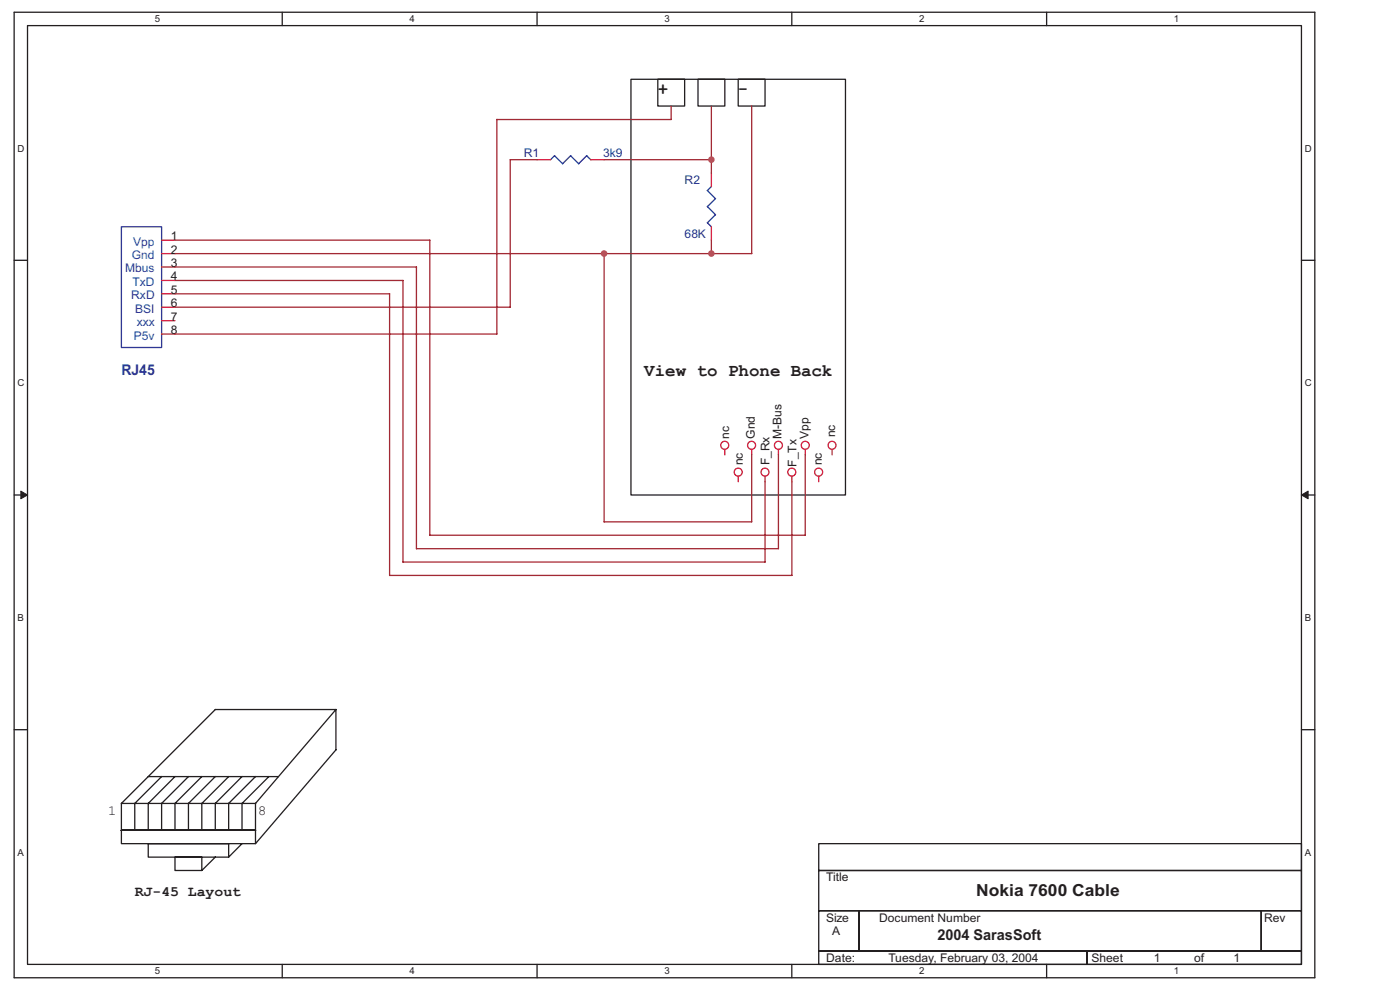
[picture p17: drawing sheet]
<svg xmlns="http://www.w3.org/2000/svg" width="297mm" height="210mm" viewBox="0 0 297 210" stroke-linecap="round" stroke-linejoin="round" font-family="sans-serif">
<defs><g id="words">
<g font-size="3.6" fill="#231f20">
<text x="139.5" y="19.9">+</text>
<text x="156.5" y="19.9">-</text>
<text x="136.7" y="79.7">View to Phone Back</text>
</g>
<text font-size="3.5" fill="#231f20" x="207.1" y="190.1">Nokia 7600 Cable</text>
<text font-size="3.2" fill="#231f20" x="198.9" y="199.4">2004 SarasSoft</text>
<text font-size="3.1" fill="#2e3090" x="25.8" y="79.5">RJ45</text>
<g font-size="3" fill="#231f20">
<text x="22.9" y="172.9">1</text>
<text x="54.7" y="172.9">8</text>
<text x="28.6" y="190.1">RJ-45 Layout</text>
</g>
<g font-size="2.5" fill="#2e3090">
<text x="111.1" y="33.4">R1</text>
<text x="128" y="33.4">3k9</text>
<text x="145.2" y="39">R2</text>
<text x="145.2" y="50.4">68K</text>
</g>
<g font-size="2.5" fill="#14589f">
<text x="28.3" y="52.1">Vpp</text>
<text x="26.5" y="57.8">Mbus</text>
<text x="28" y="55">Gnd</text>
<text x="27.8" y="63.5">RxD</text>
<text x="28.1" y="60.7">TxD</text>
<text x="28.7" y="66.3">BSI</text>
<text x="29" y="69.2">xxx</text>
<text x="28.4" y="72">P5v</text>
</g>
<g font-size="2.5" fill="#231f20">
<text x="36.3" y="50.9">1</text>
<text x="36.3" y="53.8">2</text>
<text x="36.3" y="56.6">3</text>
<text x="36.3" y="59.5">4</text>
<text x="36.3" y="62.3">5</text>
<text x="36.3" y="65.1">6</text>
<text x="36.3" y="68">7</text>
<text x="36.3" y="70.8">8</text>
<text x="154.7" y="93.1" transform="rotate(-90 154.7 93.1)">nc</text>
<text x="160.1" y="93.1" transform="rotate(-90 160.1 93.1)">Gnd</text>
<text x="165.8" y="93.1" transform="rotate(-90 165.8 93.1)">M-Bus</text>
<text x="171.5" y="93.1" transform="rotate(-90 171.5 93.1)">Vpp</text>
<text x="177.2" y="92.8" transform="rotate(-90 177.2 92.8)">nc</text>
<text x="157.6" y="98.7" transform="rotate(-90 157.6 98.7)">nc</text>
<text x="163.3" y="98.7" transform="rotate(-90 163.3 98.7)">F_Rx</text>
<text x="168.9" y="99" transform="rotate(-90 168.9 99)">F_Tx</text>
<text x="174.3" y="98.7" transform="rotate(-90 174.3 98.7)">nc</text>
<text x="175.3" y="187">Title</text>
<text x="175.3" y="195.5">Size</text>
<text x="186.5" y="195.5">Document Number</text>
<text x="268.2" y="195.5">Rev</text>
<text x="176.5" y="198.3">A</text>
<text x="175.3" y="204">Date:</text>
<text x="188.5" y="204">Tuesday, February 03, 2004</text>
<text x="231.6" y="204">Sheet</text>
<text x="244.8" y="204">1</text>
<text x="253.3" y="204">of</text>
<text x="261.7" y="204">1</text>
</g>
<g font-size="2" fill="#231f20">
<text x="32.8" y="4.7">5</text>
<text x="86.9" y="4.7">4</text>
<text x="140.9" y="4.7">3</text>
<text x="195" y="4.7">2</text>
<text x="249" y="4.7">1</text>
<text x="3.7" y="32.2">D</text>
<text x="276.8" y="32.2">D</text>
<text x="3.7" y="82">C</text>
<text x="276.8" y="82">C</text>
<text x="3.7" y="131.7">B</text>
<text x="276.8" y="131.7">B</text>
<text x="3.7" y="181.5">A</text>
<text x="276.8" y="181.5">A</text>
<text x="32.8" y="206.7">5</text>
<text x="86.9" y="206.7">4</text>
<text x="140.9" y="206.7">3</text>
<text x="195" y="206.7">2</text>
<text x="249" y="206.7">1</text>
</g>
</g></defs>
<path d="M3 2.6h275.9v204.8h-275.9zM5.8 5.4h270.3v199.2h-270.3z" fill="none" stroke="#231f20" stroke-width=".28"/>
<g fill="#fff">
<path d="M32.8 2.9h1.2v2.3h-1.2z"/>
<path d="M32.8 204.8h1.2v2.3h-1.2z"/>
</g>
<path d="M59.9 2.6v2.8M59.9 204.6v2.8" fill="none" stroke="#231f20" stroke-width=".28"/>
<g fill="#fff">
<path d="M86.9 2.9h1.1v2.3h-1.1z"/>
<path d="M86.9 204.8h1.1v2.3h-1.1z"/>
</g>
<path d="M113.9 2.6v2.8M113.9 204.6v2.8" fill="none" stroke="#231f20" stroke-width=".28"/>
<g fill="#fff">
<path d="M140.9 2.9h1.2v2.3h-1.2z"/>
<path d="M140.9 204.8h1.2v2.3h-1.2z"/>
</g>
<path d="M168 2.6v2.8M168 204.6v2.8" fill="none" stroke="#231f20" stroke-width=".28"/>
<g fill="#fff">
<path d="M195 2.9h1.1v2.3h-1.1z"/>
<path d="M195 204.8h1.1v2.3h-1.1z"/>
</g>
<path d="M222 2.6v2.8M222 204.6v2.8" fill="none" stroke="#231f20" stroke-width=".28"/>
<g fill="#fff">
<path d="M249 2.9h1.2v2.3h-1.2z"/>
<path d="M249 204.8h1.2v2.3h-1.2z"/>
<path d="M3.7 30.3h1.5v2.3h-1.5z"/>
<path d="M276.8 30.3h1.5v2.3h-1.5z"/>
<path d="M3.7 80.1h1.5v2.3h-1.5z"/>
<path d="M276.8 80.1h1.5v2.3h-1.5z"/>
</g>
<path d="M3 55.2h2.8M276.1 55.2h2.8" fill="none" stroke="#231f20" stroke-width=".28"/>
<g fill="#fff">
<path d="M3.7 129.9h1.4v2.3h-1.4z"/>
<path d="M276.8 129.9h1.4v2.3h-1.4z"/>
</g>
<path d="M3 105h2.8M276.1 105h2.8" fill="none" stroke="#231f20" stroke-width=".28"/>
<g fill="#231f20" stroke="#231f20" stroke-width=".21">
<path d="M4.4 104.2l1.4 .8-1.4 .8z" fill-rule="evenodd"/>
<path d="M276.1 105l1.4-.8v1.6z" fill-rule="evenodd"/>
</g>
<g fill="#fff">
<path d="M3.7 179.7h1.4v2.3h-1.4z"/>
<path d="M276.8 179.7h1.4v2.3h-1.4z"/>
</g>
<g fill="none" stroke="#231f20" stroke-width=".28">
<path d="M133.9 16.8h45.5v88.2h-45.5zM139.5 16.8h5.7v5.7h-5.7zM148.1 16.8h5.7v5.7h-5.7zM156.6 16.8h5.7v5.7h-5.7zM3 154.8h2.8M45.7 150.5h25.6v8.6M45.7 150.5l-19.9 19.9M71.3 159l-17.1 20M71.3 150.5l-17.1 19.9M276.1 154.8h2.8M25.8 176.1h28.4h-28.4h28.4v2.9h-28.4zM25.8 170.4v5.7"/>
<path d="M25.8 170.4h28.4M31.4 179h17.1v2.8h-17.1zM31.4 164.7h27.6M34.3 164.7l-5.7 5.7v5.7M37.1 164.7l-5.7 5.7v5.7M40 164.7l-5.7 5.7v5.7M42.8 164.7l-5.7 5.7v5.7M45.7 164.7l-5.7 5.7v5.7M48.5 164.7l-5.7 5.7v5.7M51.4 164.7l-5.7 5.7v5.7M51.4 178.9l-2.9 2.9M54.2 170.4v5.7h-28.5"/>
<path d="M54.2 164.7l-5.7 5.7v5.7M57.1 164.7l-5.8 5.7v5.7M173.7 179h102.4v5.7h-102.4zM37.1 181.8h5.7v2.9h-5.7zM45.7 181.8l-2.9 2.9M173.7 184.7h102.4v8.5h-102.4zM173.7 193.2h8.5v8.5h-8.5zM182.2 193.2h85.4v8.5h-85.4zM267.6 193.2h8.5v8.5h-8.5zM173.7 201.7h56.9v2.9h-56.9zM230.6 201.7h45.5v2.9h-45.5z"/>
</g>
<g fill="none" stroke="#ee2028" stroke-width=".28">
<path d="M113.9 33.9h2.9M125.3 33.9h2.9M150.9 36.7v2.9M34.3 50.9h2.8M34.3 53.8h2.8M34.3 56.6h2.8M34.3 59.5h2.8M150.9 48.1v2.8M34.3 62.3h2.8M34.3 65.2h2.8M34.3 68h2.8M34.3 70.9h2.8"/>
<path d="M153.8 95.3v1.2M159.5 95.3v1.2M165.1 95.3v1.2M170.8 95.3v1.2M176.5 95.3v1.2M156.6 101v1.2M162.3 101v1.2M168 101v1.2M173.7 101v1.2"/>
<circle cx="153.7" cy="94.5" r=".85"/>
<circle cx="159.4" cy="94.5" r=".85"/>
<circle cx="165.1" cy="94.5" r=".85"/>
<circle cx="170.8" cy="94.5" r=".85"/>
<circle cx="176.5" cy="94.5" r=".84"/>
<circle cx="156.6" cy="100.2" r=".85"/>
<circle cx="162.3" cy="100.1" r=".84"/>
<circle cx="168" cy="100.2" r=".85"/>
<circle cx="173.7" cy="100.2" r=".85"/>
</g>
<path d="M117.6 33l1.8 1.7M117.7 33l-.9 .9M121.1 33l-1.7 1.7M124.5 33l.8 .9M124.5 33l-1.7 1.7-1.8-1.7M150.9 39.6l-.8 .8M25.8 48.1h8.5v25.6h-8.5zM150 47.2l.9 .9M150 43.8l1.8 1.7M150 40.4l1.8 1.7-1.7 1.7M151.8 45.5l-1.7 1.8" fill="none" stroke="#2c3695" stroke-width=".28"/>
<g fill="none" stroke="#a22934" stroke-width=".28">
<path d="M108.2 33.9l.1 31.3h-71.2M108.2 33.9h5.8M128.2 33.9h22.7M142.4 22.5v2.9l-37-.1v45.6M150.9 22.5v14.2M159.5 22.5v31.3h-122.4M37.1 50.9h54.1M37.1 56.6h51.3l-.1 59.8h76.9l-.1-20M37.1 59.5h48.4v59.7h76.8M91.2 50.9v62.7l79.7-.1-.1-17.1M128.2 53.8v56.9M150.9 50.9v2.9"/>
<path d="M37.1 62.3h45.6M37.1 70.9h68.3M82.7 62.3v59.8M159.5 96.4v14.3h-31.3M162.3 102.1v17.1M168 102.1v20h-85.3"/>
</g>
<g fill="#b6218b" stroke="#b6218b" stroke-width=".28">
<circle cx="128.1" cy="53.8" r=".57"/>
<circle cx="150.9" cy="33.9" r=".56"/>
<circle cx="150.9" cy="53.8" r=".56"/>
</g>
<use href="#words"/>
</svg>
